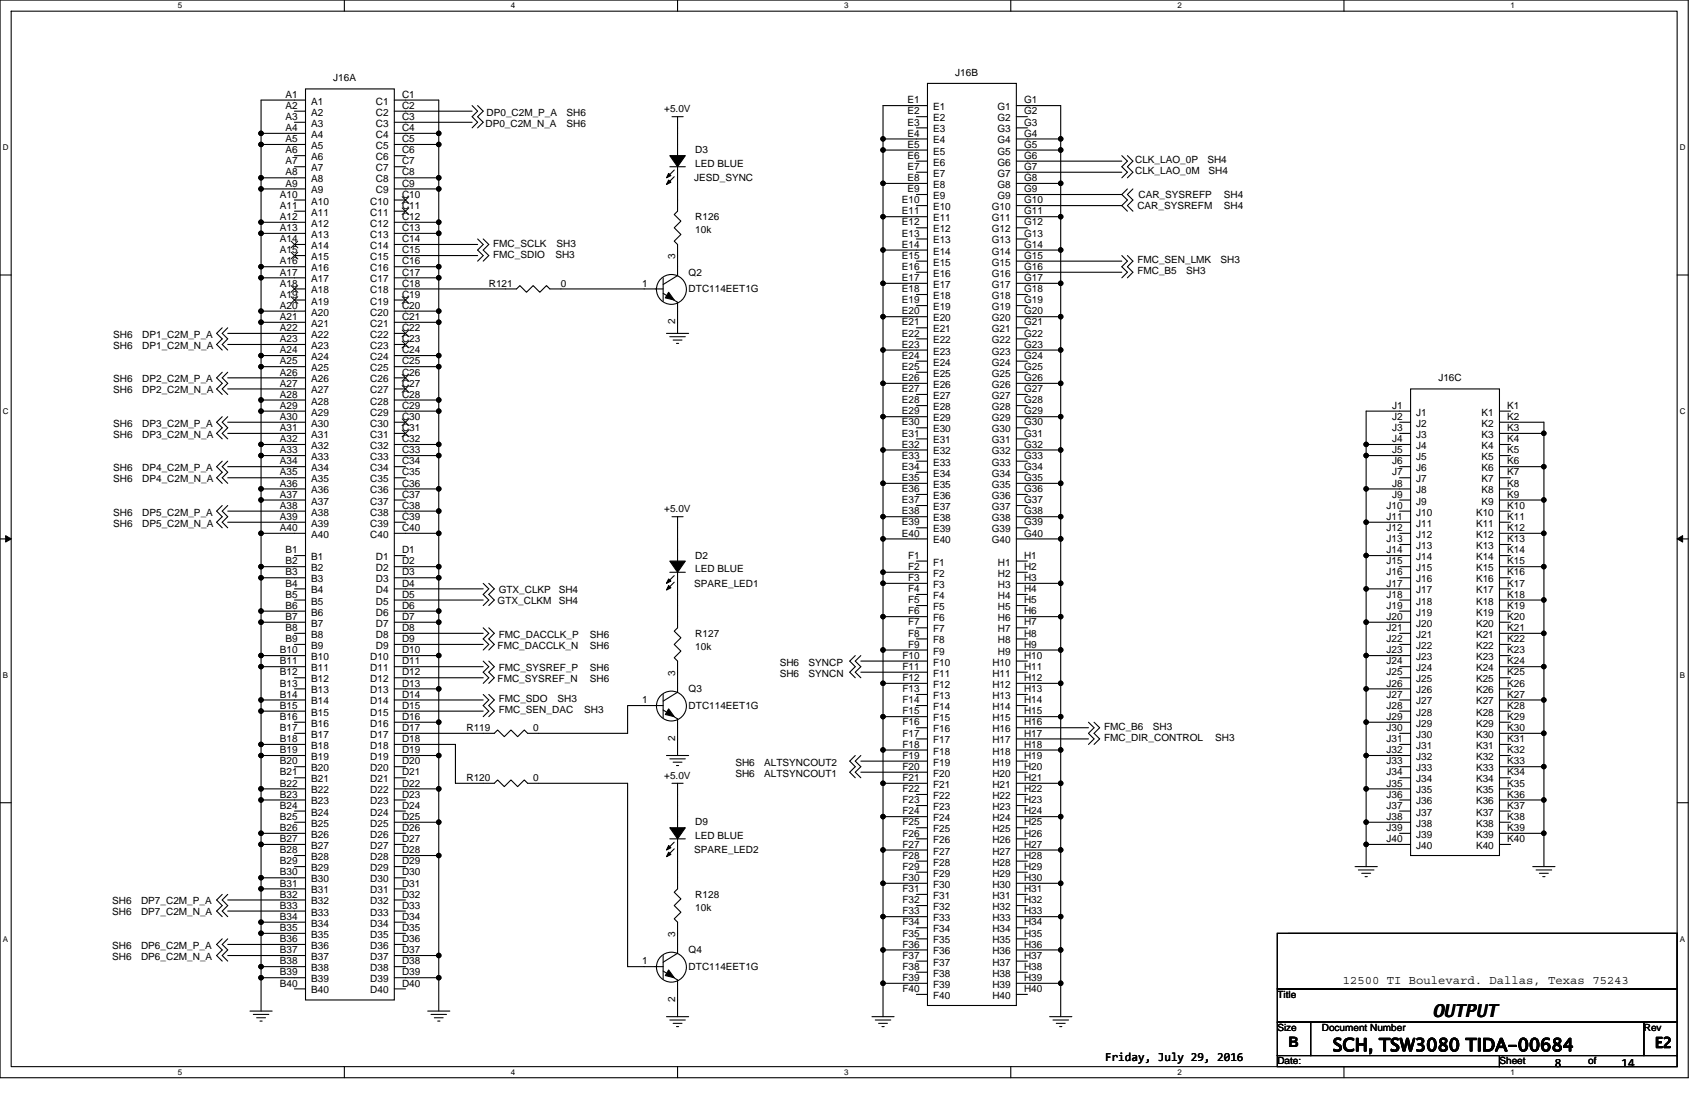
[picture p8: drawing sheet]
<svg xmlns="http://www.w3.org/2000/svg" width="432mm" height="279mm" viewBox="0 0 432 279" stroke-linecap="round" stroke-linejoin="round" font-family="sans-serif">
<defs><g id="words">
<g font-size="4.5">
<text x="363.7" y="258">OUTPUT</text>
<text x="338.3" y="266.7">SCH, TSW3080 TIDA-00684</text>
</g>
<g font-size="3.7">
<text x="327.1" y="265.6">B</text>
<text x="420.1" y="265.9">E2</text>
</g>
<g font-size="3.1">
<text x="340.9" y="249.7">12500 TI Boulevard. Dallas, Texas 75243</text>
<text x="280.5" y="269.3">Friday, July 29, 2016</text>
<text x="394.7" y="270.7">8</text>
<text x="411.6" y="270.7">14</text>
</g>
<g font-size="2.5">
<text x="84.6" y="20.6">J16A</text>
<text x="242.5" y="19.2">J16B</text>
<text x="72.5" y="24.8">A1</text>
<text x="72.5" y="27.6">A2</text>
<text x="79" y="26.5">A1</text>
<text x="79" y="29.4">A2</text>
<text x="95.4" y="26.5">C1</text>
<text x="95.4" y="29.4">C2</text>
<text x="102.1" y="24.8">C1</text>
<text x="102.1" y="27.6">C2</text>
<text x="123.5" y="29.3">DP0_C2M_P_A</text>
<text x="143.8" y="29.3">SH6</text>
<text x="168.6" y="28.5">+5.0V</text>
<text x="230.4" y="26.2">E1</text>
<text x="230.4" y="29">E2</text>
<text x="236.9" y="27.9">E1</text>
<text x="253.2" y="27.9">G1</text>
<text x="260" y="26.2">G1</text>
<text x="260" y="29">G2</text>
<text x="72.5" y="30.4">A3</text>
<text x="72.5" y="33.3">A4</text>
<text x="79" y="32.2">A3</text>
<text x="79" y="35">A4</text>
<text x="95.4" y="32.2">C3</text>
<text x="95.4" y="35">C4</text>
<text x="102.1" y="30.4">C3</text>
<text x="102.1" y="33.3">C4</text>
<text x="123.2" y="32.2">DP0_C2M_N_A</text>
<text x="143.8" y="32.2">SH6</text>
<text x="230.4" y="31.9">E3</text>
<text x="230.4" y="34.7">E4</text>
<text x="236.9" y="30.8">E2</text>
<text x="236.9" y="33.6">E3</text>
<text x="253.2" y="30.8">G2</text>
<text x="253.2" y="33.6">G3</text>
<text x="260" y="31.9">G3</text>
<text x="260" y="34.7">G4</text>
<text x="72.5" y="36.1">A5</text>
<text x="72.5" y="38.9">A6</text>
<text x="72.5" y="41.7">A7</text>
<text x="79" y="37.8">A5</text>
<text x="79" y="40.6">A6</text>
<text x="95.4" y="37.8">C5</text>
<text x="95.4" y="40.6">C6</text>
<text x="102.1" y="36.1">C5</text>
<text x="102.1" y="38.9">C6</text>
<text x="102.1" y="41.7">C7</text>
<text x="176.5" y="38.9">D3</text>
<text x="230.4" y="37.5">E5</text>
<text x="230.4" y="40.3">E6</text>
<text x="236.9" y="36.4">E4</text>
<text x="236.9" y="39.2">E5</text>
<text x="253.2" y="36.4">G4</text>
<text x="253.2" y="39.2">G5</text>
<text x="260" y="37.5">G5</text>
<text x="260" y="40.3">G6</text>
<text x="288.2" y="41.4">CLK_LAO_0P</text>
<text x="306.5" y="41.4">SH4</text>
<text x="72.5" y="44.5">A8</text>
<text x="72.5" y="47.3">A9</text>
<text x="79" y="43.5">A7</text>
<text x="79" y="46.3">A8</text>
<text x="95.4" y="43.5">C7</text>
<text x="95.4" y="46.3">C8</text>
<text x="102.1" y="44.5">C8</text>
<text x="102.1" y="47.3">C9</text>
<text x="176.2" y="46">JESD_SYNC</text>
<text x="176.5" y="42.3">LED BLUE</text>
<text x="230.4" y="43.1">E7</text>
<text x="230.4" y="46">E8</text>
<text x="236.9" y="42">E6</text>
<text x="236.9" y="44.9">E7</text>
<text x="236.9" y="47.7">E8</text>
<text x="253.2" y="42">G6</text>
<text x="253.2" y="44.9">G7</text>
<text x="253.2" y="47.7">G8</text>
<text x="260" y="43.1">G7</text>
<text x="260" y="46">G8</text>
<text x="288.2" y="44.3">CLK_LAO_0M</text>
<text x="306.8" y="44.3">SH4</text>
<text x="71.1" y="50.2">A10</text>
<text x="71.1" y="53">A11</text>
<text x="79" y="49.1">A9</text>
<text x="79" y="51.9">A10</text>
<text x="94" y="51.9">C10</text>
<text x="95.4" y="49.1">C9</text>
<text x="102.1" y="50.2">C10</text>
<text x="102.1" y="53">C11</text>
<text x="228.9" y="51.6">E10</text>
<text x="230.4" y="48.8">E9</text>
<text x="236.9" y="50.5">E9</text>
<text x="236.9" y="53.3">E10</text>
<text x="251.8" y="53.3">G10</text>
<text x="253.2" y="50.5">G9</text>
<text x="260" y="48.8">G9</text>
<text x="260" y="51.6">G10</text>
<text x="288.7" y="53">CAR_SYSREFM</text>
<text x="289" y="50.2">CAR_SYSREFP</text>
<text x="310.7" y="50.2">SH4</text>
<text x="310.7" y="53">SH4</text>
<text x="71.1" y="55.8">A12</text>
<text x="71.1" y="58.6">A13</text>
<text x="79" y="54.7">A11</text>
<text x="79" y="57.6">A12</text>
<text x="94" y="54.7">C11</text>
<text x="94" y="57.6">C12</text>
<text x="102.1" y="55.8">C12</text>
<text x="102.1" y="58.6">C13</text>
<text x="176.5" y="55.8">R126</text>
<text x="176.5" y="59.2">10k</text>
<text x="228.9" y="54.4">E11</text>
<text x="228.9" y="57.2">E12</text>
<text x="236.9" y="56.1">E11</text>
<text x="236.9" y="58.9">E12</text>
<text x="251.8" y="56.1">G11</text>
<text x="251.8" y="58.9">G12</text>
<text x="260" y="54.4">G11</text>
<text x="260" y="57.2">G12</text>
<text x="71.1" y="61.4">A14</text>
<text x="71.1" y="64.3">A15</text>
<text x="79" y="60.4">A13</text>
<text x="79" y="63.2">A14</text>
<text x="79" y="66">A15</text>
<text x="94" y="60.4">C13</text>
<text x="94" y="63.2">C14</text>
<text x="94" y="66">C15</text>
<text x="102.1" y="61.4">C14</text>
<text x="102.1" y="64.3">C15</text>
<text x="125.2" y="62.6">FMC_SCLK</text>
<text x="125.2" y="65.4">FMC_SDIO</text>
<text x="141" y="65.4">SH3</text>
<text x="141.3" y="62.6">SH3</text>
<text x="171.4" y="65.7" transform="rotate(-90 171.4 65.7)">3</text>
<text x="228.9" y="60">E13</text>
<text x="228.9" y="62.9">E14</text>
<text x="228.9" y="65.7">E15</text>
<text x="236.9" y="61.8">E13</text>
<text x="236.9" y="64.6">E14</text>
<text x="251.8" y="61.8">G13</text>
<text x="251.8" y="64.6">G14</text>
<text x="260" y="60">G13</text>
<text x="260" y="62.9">G14</text>
<text x="260" y="65.7">G15</text>
<text x="71.1" y="67.1">A16</text>
<text x="71.1" y="69.9">A17</text>
<text x="79" y="68.8">A16</text>
<text x="79" y="71.6">A17</text>
<text x="94" y="68.8">C16</text>
<text x="94" y="71.6">C17</text>
<text x="102.1" y="67.1">C16</text>
<text x="102.1" y="69.9">C17</text>
<text x="174.8" y="69.9">Q2</text>
<text x="228.9" y="68.5">E16</text>
<text x="228.9" y="71.3">E17</text>
<text x="236.9" y="67.4">E15</text>
<text x="236.9" y="70.2">E16</text>
<text x="251.8" y="67.4">G15</text>
<text x="251.8" y="70.2">G16</text>
<text x="260" y="68.5">G16</text>
<text x="260" y="71.3">G17</text>
<text x="288.7" y="66.8">FMC_SEN_LMK</text>
<text x="288.7" y="69.6">FMC_B5</text>
<text x="301.1" y="69.6">SH3</text>
<text x="309.9" y="66.8">SH3</text>
<text x="71.1" y="72.7">A18</text>
<text x="71.1" y="75.5">A19</text>
<text x="79" y="74.5">A18</text>
<text x="79" y="77.3">A19</text>
<text x="94" y="74.5">C18</text>
<text x="94" y="77.3">C19</text>
<text x="102.1" y="72.7">C18</text>
<text x="102.1" y="75.5">C19</text>
<text x="124.1" y="72.7">R121</text>
<text x="142.4" y="72.7">0</text>
<text x="163" y="72.7">1</text>
<text x="174.8" y="74.1">DTC114EET1G</text>
<text x="228.9" y="74.1">E18</text>
<text x="228.9" y="77">E19</text>
<text x="236.9" y="73">E17</text>
<text x="236.9" y="75.9">E18</text>
<text x="251.8" y="73">G17</text>
<text x="251.8" y="75.9">G18</text>
<text x="260" y="74.1">G18</text>
<text x="260" y="77">G19</text>
<text x="71.1" y="78.4">A20</text>
<text x="71.1" y="81.2">A21</text>
<text x="79" y="80.1">A20</text>
<text x="79" y="82.9">A21</text>
<text x="94" y="80.1">C20</text>
<text x="94" y="82.9">C21</text>
<text x="102.1" y="78.4">C20</text>
<text x="102.1" y="81.2">C21</text>
<text x="171.4" y="82.3" transform="rotate(-90 171.4 82.3)">2</text>
<text x="228.9" y="79.8">E20</text>
<text x="228.9" y="82.6">E21</text>
<text x="236.9" y="78.7">E19</text>
<text x="236.9" y="81.5">E20</text>
<text x="251.8" y="78.7">G19</text>
<text x="251.8" y="81.5">G20</text>
<text x="260" y="79.8">G20</text>
<text x="260" y="82.6">G21</text>
<text x="28.8" y="85.7">SH6</text>
<text x="28.8" y="88.5">SH6</text>
<text x="36.1" y="85.7">DP1_C2M_P_A</text>
<text x="36.1" y="88.5">DP1_C2M_N_A</text>
<text x="71.1" y="84">A22</text>
<text x="71.1" y="86.8">A23</text>
<text x="71.1" y="89.6">A24</text>
<text x="79" y="85.7">A22</text>
<text x="79" y="88.6">A23</text>
<text x="94" y="85.7">C22</text>
<text x="94" y="88.6">C23</text>
<text x="102.1" y="84">C22</text>
<text x="102.1" y="86.8">C23</text>
<text x="102.1" y="89.6">C24</text>
<text x="228.9" y="85.4">E22</text>
<text x="228.9" y="88.2">E23</text>
<text x="236.9" y="84.3">E21</text>
<text x="236.9" y="87.1">E22</text>
<text x="236.9" y="90">E23</text>
<text x="251.8" y="84.3">G21</text>
<text x="251.8" y="87.1">G22</text>
<text x="251.8" y="90">G23</text>
<text x="260" y="85.4">G22</text>
<text x="260" y="88.2">G23</text>
<text x="71.1" y="92.5">A25</text>
<text x="71.1" y="95.3">A26</text>
<text x="79" y="91.4">A24</text>
<text x="79" y="94.2">A25</text>
<text x="94" y="91.4">C24</text>
<text x="94" y="94.2">C25</text>
<text x="102.1" y="92.5">C25</text>
<text x="102.1" y="95.3">C26</text>
<text x="228.9" y="91.1">E24</text>
<text x="228.9" y="93.9">E25</text>
<text x="236.9" y="92.8">E24</text>
<text x="236.9" y="95.6">E25</text>
<text x="251.8" y="92.8">G24</text>
<text x="251.8" y="95.6">G25</text>
<text x="260" y="91.1">G24</text>
<text x="260" y="93.9">G25</text>
<text x="28.8" y="97">SH6</text>
<text x="28.8" y="99.8">SH6</text>
<text x="36.1" y="97">DP2_C2M_P_A</text>
<text x="36.1" y="99.8">DP2_C2M_N_A</text>
<text x="71.1" y="98.1">A27</text>
<text x="71.1" y="100.9">A28</text>
<text x="79" y="97">A26</text>
<text x="79" y="99.8">A27</text>
<text x="94" y="97">C26</text>
<text x="94" y="99.8">C27</text>
<text x="102.1" y="98.1">C27</text>
<text x="102.1" y="100.9">C28</text>
<text x="228.9" y="96.7">E26</text>
<text x="228.9" y="99.5">E27</text>
<text x="236.9" y="98.4">E26</text>
<text x="236.9" y="101.2">E27</text>
<text x="251.8" y="98.4">G26</text>
<text x="251.8" y="101.2">G27</text>
<text x="260" y="96.7">G26</text>
<text x="260" y="99.5">G27</text>
<text x="365.1" y="96.7">J16C</text>
<text x="71.1" y="103.7">A29</text>
<text x="71.1" y="106.6">A30</text>
<text x="79" y="102.7">A28</text>
<text x="79" y="105.5">A29</text>
<text x="94" y="102.7">C28</text>
<text x="94" y="105.5">C29</text>
<text x="102.1" y="103.7">C29</text>
<text x="102.1" y="106.6">C30</text>
<text x="228.9" y="102.3">E28</text>
<text x="228.9" y="105.2">E29</text>
<text x="228.9" y="108">E30</text>
<text x="236.9" y="104.1">E28</text>
<text x="236.9" y="106.9">E29</text>
<text x="251.8" y="104.1">G28</text>
<text x="251.8" y="106.9">G29</text>
<text x="260" y="102.3">G28</text>
<text x="260" y="105.2">G29</text>
<text x="260" y="108">G30</text>
<text x="353.4" y="103.7">J1</text>
<text x="353.4" y="106.6">J2</text>
<text x="359.5" y="105.5">J1</text>
<text x="376.1" y="105.5">K1</text>
<text x="382.6" y="103.7">K1</text>
<text x="382.6" y="106.6">K2</text>
<text x="28.8" y="108.3">SH6</text>
<text x="28.8" y="111.1">SH6</text>
<text x="36.1" y="108.3">DP3_C2M_P_A</text>
<text x="36.1" y="111.1">DP3_C2M_N_A</text>
<text x="71.1" y="109.4">A31</text>
<text x="71.1" y="112.2">A32</text>
<text x="79" y="108.3">A30</text>
<text x="79" y="111.1">A31</text>
<text x="79" y="113.9">A32</text>
<text x="94" y="108.3">C30</text>
<text x="94" y="111.1">C31</text>
<text x="94" y="113.9">C32</text>
<text x="102.1" y="109.4">C31</text>
<text x="102.1" y="112.2">C32</text>
<text x="228.9" y="110.8">E31</text>
<text x="228.9" y="113.6">E32</text>
<text x="236.9" y="109.7">E30</text>
<text x="236.9" y="112.5">E31</text>
<text x="251.8" y="109.7">G30</text>
<text x="251.8" y="112.5">G31</text>
<text x="260" y="110.8">G31</text>
<text x="260" y="113.6">G32</text>
<text x="353.4" y="109.4">J3</text>
<text x="353.4" y="112.2">J4</text>
<text x="359.5" y="108.3">J2</text>
<text x="359.5" y="111.1">J3</text>
<text x="359.5" y="113.9">J4</text>
<text x="376.1" y="108.3">K2</text>
<text x="376.1" y="111.1">K3</text>
<text x="376.1" y="113.9">K4</text>
<text x="382.6" y="109.4">K3</text>
<text x="382.6" y="112.2">K4</text>
<text x="28.8" y="119.5">SH6</text>
<text x="36.1" y="119.5">DP4_C2M_P_A</text>
<text x="71.1" y="115">A33</text>
<text x="71.1" y="117.8">A34</text>
<text x="79" y="116.8">A33</text>
<text x="79" y="119.6">A34</text>
<text x="94" y="116.8">C33</text>
<text x="94" y="119.6">C34</text>
<text x="102.1" y="115">C33</text>
<text x="102.1" y="117.8">C34</text>
<text x="228.9" y="116.4">E33</text>
<text x="228.9" y="119.3">E34</text>
<text x="236.9" y="115.3">E32</text>
<text x="236.9" y="118.2">E33</text>
<text x="251.8" y="115.3">G32</text>
<text x="251.8" y="118.2">G33</text>
<text x="260" y="116.4">G33</text>
<text x="260" y="119.3">G34</text>
<text x="353.4" y="115">J5</text>
<text x="353.4" y="117.8">J6</text>
<text x="359.5" y="116.8">J5</text>
<text x="359.5" y="119.6">J6</text>
<text x="376.1" y="116.8">K5</text>
<text x="376.1" y="119.6">K6</text>
<text x="382.6" y="115">K5</text>
<text x="382.6" y="117.8">K6</text>
<text x="28.8" y="122.4">SH6</text>
<text x="36.1" y="122.4">DP4_C2M_N_A</text>
<text x="71.1" y="120.7">A35</text>
<text x="71.1" y="123.5">A36</text>
<text x="79" y="122.4">A35</text>
<text x="79" y="125.2">A36</text>
<text x="94" y="122.4">C35</text>
<text x="94" y="125.2">C36</text>
<text x="102.1" y="120.7">C35</text>
<text x="102.1" y="123.5">C36</text>
<text x="228.9" y="122.1">E35</text>
<text x="228.9" y="124.9">E36</text>
<text x="236.9" y="121">E34</text>
<text x="236.9" y="123.8">E35</text>
<text x="251.8" y="121">G34</text>
<text x="251.8" y="123.8">G35</text>
<text x="260" y="122.1">G35</text>
<text x="260" y="124.9">G36</text>
<text x="353.4" y="120.7">J7</text>
<text x="353.4" y="123.5">J8</text>
<text x="359.5" y="122.4">J7</text>
<text x="359.5" y="125.2">J8</text>
<text x="376.1" y="122.4">K7</text>
<text x="376.1" y="125.2">K8</text>
<text x="382.6" y="120.7">K7</text>
<text x="382.6" y="123.5">K8</text>
<text x="28.8" y="130.8">SH6</text>
<text x="36.1" y="130.8">DP5_C2M_P_A</text>
<text x="71.1" y="126.3">A37</text>
<text x="71.1" y="129.1">A38</text>
<text x="71.1" y="131.9">A39</text>
<text x="79" y="128">A37</text>
<text x="79" y="130.9">A38</text>
<text x="94" y="128">C37</text>
<text x="94" y="130.9">C38</text>
<text x="102.1" y="126.3">C37</text>
<text x="102.1" y="129.1">C38</text>
<text x="102.1" y="131.9">C39</text>
<text x="168.6" y="130">+5.0V</text>
<text x="228.9" y="127.7">E37</text>
<text x="228.9" y="130.5">E38</text>
<text x="236.9" y="126.6">E36</text>
<text x="236.9" y="129.4">E37</text>
<text x="251.8" y="126.6">G36</text>
<text x="251.8" y="129.4">G37</text>
<text x="260" y="127.7">G37</text>
<text x="260" y="130.5">G38</text>
<text x="352" y="129.1">J10</text>
<text x="352" y="131.9">J11</text>
<text x="353.4" y="126.3">J9</text>
<text x="359.5" y="128">J9</text>
<text x="359.5" y="130.9">J10</text>
<text x="374.7" y="130.9">K10</text>
<text x="376.1" y="128">K9</text>
<text x="382.6" y="129.1">K10</text>
<text x="382.6" y="131.9">K11</text>
<text x="382.6" y="126.3">K9</text>
<text x="28.8" y="133.6">SH6</text>
<text x="36.1" y="133.6">DP5_C2M_N_A</text>
<text x="71.1" y="134.7">A40</text>
<text x="79" y="133.7">A39</text>
<text x="79" y="136.5">A40</text>
<text x="94" y="133.7">C39</text>
<text x="94" y="136.5">C40</text>
<text x="102.1" y="134.7">C40</text>
<text x="228.9" y="133.4">E39</text>
<text x="228.9" y="136.2">E40</text>
<text x="236.9" y="132.3">E38</text>
<text x="236.9" y="135.1">E39</text>
<text x="236.9" y="137.9">E40</text>
<text x="251.8" y="132.3">G38</text>
<text x="251.8" y="135.1">G39</text>
<text x="251.8" y="137.9">G40</text>
<text x="260" y="133.4">G39</text>
<text x="260" y="136.2">G40</text>
<text x="352" y="134.7">J12</text>
<text x="352" y="137.6">J13</text>
<text x="359.5" y="133.7">J11</text>
<text x="359.5" y="136.5">J12</text>
<text x="374.7" y="133.7">K11</text>
<text x="374.7" y="136.5">K12</text>
<text x="382.6" y="134.7">K12</text>
<text x="382.6" y="137.6">K13</text>
<text x="72.5" y="140.4">B1</text>
<text x="72.5" y="143.2">B2</text>
<text x="79" y="142.1">B1</text>
<text x="95.4" y="142.1">D1</text>
<text x="102.1" y="140.4">D1</text>
<text x="102.1" y="143.2">D2</text>
<text x="176.5" y="141.8">D2</text>
<text x="230.5" y="141.8">F1</text>
<text x="236.9" y="143.5">F1</text>
<text x="253.3" y="143.5">H1</text>
<text x="260" y="141.8">H1</text>
<text x="352" y="140.4">J14</text>
<text x="352" y="143.2">J15</text>
<text x="359.5" y="139.3">J13</text>
<text x="359.5" y="142.1">J14</text>
<text x="374.7" y="139.3">K13</text>
<text x="374.7" y="142.1">K14</text>
<text x="382.6" y="140.4">K14</text>
<text x="382.6" y="143.2">K15</text>
<text x="72.5" y="146">B3</text>
<text x="72.5" y="148.8">B4</text>
<text x="79" y="144.9">B2</text>
<text x="79" y="147.8">B3</text>
<text x="95.4" y="144.9">D2</text>
<text x="95.4" y="147.8">D3</text>
<text x="102.1" y="146">D3</text>
<text x="102.1" y="148.8">D4</text>
<text x="176.2" y="148.9">SPARE_LED1</text>
<text x="176.5" y="145.2">LED BLUE</text>
<text x="230.5" y="144.6">F2</text>
<text x="230.5" y="147.4">F3</text>
<text x="236.9" y="146.4">F2</text>
<text x="236.9" y="149.2">F3</text>
<text x="253.3" y="146.4">H2</text>
<text x="253.3" y="149.2">H3</text>
<text x="260" y="144.6">H2</text>
<text x="260" y="147.4">H3</text>
<text x="352" y="146">J16</text>
<text x="352" y="148.8">J17</text>
<text x="359.5" y="144.9">J15</text>
<text x="359.5" y="147.8">J16</text>
<text x="374.7" y="144.9">K15</text>
<text x="374.7" y="147.8">K16</text>
<text x="382.6" y="146">K16</text>
<text x="382.6" y="148.8">K17</text>
<text x="72.5" y="151.7">B5</text>
<text x="72.5" y="154.5">B6</text>
<text x="79" y="150.6">B4</text>
<text x="79" y="153.4">B5</text>
<text x="95.4" y="150.6">D4</text>
<text x="95.4" y="153.4">D5</text>
<text x="102.1" y="151.7">D5</text>
<text x="102.1" y="154.5">D6</text>
<text x="126.3" y="153.4">GTX_CLKM</text>
<text x="126.6" y="150.6">GTX_CLKP</text>
<text x="141.8" y="153.4">SH4</text>
<text x="141.8" y="150.6">SH4</text>
<text x="230.5" y="150.3">F4</text>
<text x="230.5" y="153.1">F5</text>
<text x="230.5" y="155.9">F6</text>
<text x="236.9" y="152">F4</text>
<text x="236.9" y="154.8">F5</text>
<text x="253.3" y="152">H4</text>
<text x="253.3" y="154.8">H5</text>
<text x="260" y="150.3">H4</text>
<text x="260" y="153.1">H5</text>
<text x="260" y="155.9">H6</text>
<text x="352" y="151.7">J18</text>
<text x="352" y="154.5">J19</text>
<text x="359.5" y="150.6">J17</text>
<text x="359.5" y="153.4">J18</text>
<text x="374.7" y="150.6">K17</text>
<text x="374.7" y="153.4">K18</text>
<text x="382.6" y="151.7">K18</text>
<text x="382.6" y="154.5">K19</text>
<text x="72.5" y="157.3">B7</text>
<text x="72.5" y="160.1">B8</text>
<text x="79" y="156.2">B6</text>
<text x="79" y="159">B7</text>
<text x="79" y="161.9">B8</text>
<text x="95.4" y="156.2">D6</text>
<text x="95.4" y="159">D7</text>
<text x="95.4" y="161.9">D8</text>
<text x="102.1" y="157.3">D7</text>
<text x="102.1" y="160.1">D8</text>
<text x="126.6" y="161.8">FMC_DACCLK_P</text>
<text x="149.7" y="161.8">SH6</text>
<text x="176.5" y="161.6">R127</text>
<text x="230.5" y="158.7">F7</text>
<text x="230.5" y="161.5">F8</text>
<text x="236.9" y="157.6">F6</text>
<text x="236.9" y="160.5">F7</text>
<text x="253.3" y="157.6">H6</text>
<text x="253.3" y="160.5">H7</text>
<text x="260" y="158.7">H7</text>
<text x="260" y="161.5">H8</text>
<text x="352" y="157.3">J20</text>
<text x="352" y="160.1">J21</text>
<text x="359.5" y="156.2">J19</text>
<text x="359.5" y="159">J20</text>
<text x="359.5" y="161.9">J21</text>
<text x="374.7" y="156.2">K19</text>
<text x="374.7" y="159">K20</text>
<text x="374.7" y="161.9">K21</text>
<text x="382.6" y="157.3">K20</text>
<text x="382.6" y="160.1">K21</text>
<text x="71.1" y="165.8">B10</text>
<text x="72.5" y="162.9">B9</text>
<text x="79" y="164.7">B9</text>
<text x="79" y="167.5">B10</text>
<text x="94" y="167.5">D10</text>
<text x="95.4" y="164.7">D9</text>
<text x="102.1" y="165.8">D10</text>
<text x="102.1" y="162.9">D9</text>
<text x="126.3" y="164.7">FMC_DACCLK_N</text>
<text x="149.7" y="164.7">SH6</text>
<text x="176.5" y="164.9">10k</text>
<text x="229.1" y="167.2">F10</text>
<text x="230.5" y="164.4">F9</text>
<text x="236.9" y="163.3">F8</text>
<text x="236.9" y="166.1">F9</text>
<text x="253.3" y="163.3">H8</text>
<text x="253.3" y="166.1">H9</text>
<text x="260" y="167.2">H10</text>
<text x="260" y="164.4">H9</text>
<text x="352" y="162.9">J22</text>
<text x="352" y="165.8">J23</text>
<text x="359.5" y="164.7">J22</text>
<text x="359.5" y="167.5">J23</text>
<text x="374.7" y="164.7">K22</text>
<text x="374.7" y="167.5">K23</text>
<text x="382.6" y="162.9">K22</text>
<text x="382.6" y="165.8">K23</text>
<text x="71.1" y="168.6">B11</text>
<text x="71.1" y="171.4">B12</text>
<text x="79" y="170.3">B11</text>
<text x="79" y="173.1">B12</text>
<text x="94" y="170.3">D11</text>
<text x="94" y="173.1">D12</text>
<text x="102.1" y="168.6">D11</text>
<text x="102.1" y="171.4">D12</text>
<text x="126.3" y="173.1">FMC_SYSREF_N</text>
<text x="126.6" y="170.3">FMC_SYSREF_P</text>
<text x="149.7" y="173.1">SH6</text>
<text x="149.7" y="170.3">SH6</text>
<text x="171.4" y="171.4" transform="rotate(-90 171.4 171.4)">3</text>
<text x="197.9" y="168.9">SH6</text>
<text x="197.9" y="171.7">SH6</text>
<text x="205.3" y="168.9">SYNCP</text>
<text x="205.3" y="171.7">SYNCN</text>
<text x="229.1" y="170">F11</text>
<text x="229.1" y="172.8">F12</text>
<text x="236.9" y="168.9">F10</text>
<text x="236.9" y="171.7">F11</text>
<text x="251.9" y="168.9">H10</text>
<text x="251.9" y="171.7">H11</text>
<text x="260" y="170">H11</text>
<text x="260" y="172.8">H12</text>
<text x="352" y="168.6">J24</text>
<text x="352" y="171.4">J25</text>
<text x="359.5" y="170.3">J24</text>
<text x="359.5" y="173.1">J25</text>
<text x="374.7" y="170.3">K24</text>
<text x="374.7" y="173.1">K25</text>
<text x="382.6" y="168.6">K24</text>
<text x="382.6" y="171.4">K25</text>
<text x="71.1" y="174.2">B13</text>
<text x="71.1" y="177">B14</text>
<text x="71.1" y="179.9">B15</text>
<text x="79" y="176">B13</text>
<text x="79" y="178.8">B14</text>
<text x="94" y="176">D13</text>
<text x="94" y="178.8">D14</text>
<text x="102.1" y="174.2">D13</text>
<text x="102.1" y="177">D14</text>
<text x="102.1" y="179.9">D15</text>
<text x="126.6" y="178.2">FMC_SDO</text>
<text x="141.5" y="178.2">SH3</text>
<text x="163" y="178.5">1</text>
<text x="174.8" y="175.7">Q3</text>
<text x="174.8" y="179.9">DTC114EET1G</text>
<text x="229.1" y="175.6">F13</text>
<text x="229.1" y="178.5">F14</text>
<text x="236.9" y="174.6">F12</text>
<text x="236.9" y="177.4">F13</text>
<text x="251.9" y="174.6">H12</text>
<text x="251.9" y="177.4">H13</text>
<text x="260" y="175.6">H13</text>
<text x="260" y="178.5">H14</text>
<text x="352" y="174.2">J26</text>
<text x="352" y="177">J27</text>
<text x="352" y="179.9">J28</text>
<text x="359.5" y="176">J26</text>
<text x="359.5" y="178.8">J27</text>
<text x="374.7" y="176">K26</text>
<text x="374.7" y="178.8">K27</text>
<text x="382.6" y="174.2">K26</text>
<text x="382.6" y="177">K27</text>
<text x="382.6" y="179.9">K28</text>
<text x="71.1" y="182.7">B16</text>
<text x="71.1" y="185.5">B17</text>
<text x="79" y="181.6">B15</text>
<text x="79" y="184.4">B16</text>
<text x="94" y="181.6">D15</text>
<text x="94" y="184.4">D16</text>
<text x="102.1" y="182.7">D16</text>
<text x="102.1" y="185.5">D17</text>
<text x="118.4" y="185.5">R119</text>
<text x="126.6" y="181">FMC_SEN_DAC</text>
<text x="135.3" y="185.5">0</text>
<text x="148.3" y="181">SH3</text>
<text x="229.1" y="181.3">F15</text>
<text x="229.1" y="184.1">F16</text>
<text x="236.9" y="180.2">F14</text>
<text x="236.9" y="183">F15</text>
<text x="236.9" y="185.8">F16</text>
<text x="251.9" y="180.2">H14</text>
<text x="251.9" y="183">H15</text>
<text x="251.9" y="185.8">H16</text>
<text x="260" y="181.3">H15</text>
<text x="260" y="184.1">H16</text>
<text x="280.3" y="185.2">FMC_B6</text>
<text x="292.7" y="185.2">SH3</text>
<text x="352" y="182.7">J29</text>
<text x="352" y="185.5">J30</text>
<text x="359.5" y="181.6">J28</text>
<text x="359.5" y="184.4">J29</text>
<text x="374.7" y="181.6">K28</text>
<text x="374.7" y="184.4">K29</text>
<text x="382.6" y="182.7">K29</text>
<text x="382.6" y="185.5">K30</text>
<text x="71.1" y="188.3">B18</text>
<text x="71.1" y="191.1">B19</text>
<text x="79" y="187.2">B17</text>
<text x="79" y="190.1">B18</text>
<text x="94" y="187.2">D17</text>
<text x="94" y="190.1">D18</text>
<text x="102.1" y="188.3">D18</text>
<text x="102.1" y="191.1">D19</text>
<text x="171.4" y="188.1" transform="rotate(-90 171.4 188.1)">2</text>
<text x="229.1" y="186.9">F17</text>
<text x="229.1" y="189.7">F18</text>
<text x="236.9" y="188.7">F17</text>
<text x="236.9" y="191.5">F18</text>
<text x="251.9" y="188.7">H17</text>
<text x="251.9" y="191.5">H18</text>
<text x="260" y="186.9">H17</text>
<text x="260" y="189.7">H18</text>
<text x="280.3" y="188.1">FMC_DIR_CONTROL</text>
<text x="308.5" y="188.1">SH3</text>
<text x="352" y="188.3">J31</text>
<text x="352" y="191.1">J32</text>
<text x="359.5" y="187.2">J30</text>
<text x="359.5" y="190.1">J31</text>
<text x="374.7" y="187.2">K30</text>
<text x="374.7" y="190.1">K31</text>
<text x="382.6" y="188.3">K31</text>
<text x="382.6" y="191.1">K32</text>
<text x="71.1" y="194">B20</text>
<text x="71.1" y="196.8">B21</text>
<text x="79" y="192.9">B19</text>
<text x="79" y="195.7">B20</text>
<text x="94" y="192.9">D19</text>
<text x="94" y="195.7">D20</text>
<text x="102.1" y="194">D20</text>
<text x="102.1" y="196.8">D21</text>
<text x="168.6" y="197.7">+5.0V</text>
<text x="186.7" y="194.3">SH6</text>
<text x="186.7" y="197.1">SH6</text>
<text x="194" y="194.3">ALTSYNCOUT2</text>
<text x="194" y="197.1">ALTSYNCOUT1</text>
<text x="229.1" y="192.6">F19</text>
<text x="229.1" y="195.4">F20</text>
<text x="236.9" y="194.3">F19</text>
<text x="236.9" y="197.1">F20</text>
<text x="251.9" y="194.3">H19</text>
<text x="251.9" y="197.1">H20</text>
<text x="260" y="192.6">H19</text>
<text x="260" y="195.4">H20</text>
<text x="352" y="194">J33</text>
<text x="352" y="196.8">J34</text>
<text x="359.5" y="192.9">J32</text>
<text x="359.5" y="195.7">J33</text>
<text x="374.7" y="192.9">K32</text>
<text x="374.7" y="195.7">K33</text>
<text x="382.6" y="194">K33</text>
<text x="382.6" y="196.8">K34</text>
<text x="71.1" y="199.6">B22</text>
<text x="71.1" y="202.4">B23</text>
<text x="79" y="198.5">B21</text>
<text x="79" y="201.3">B22</text>
<text x="94" y="198.5">D21</text>
<text x="94" y="201.3">D22</text>
<text x="102.1" y="199.6">D22</text>
<text x="102.1" y="202.4">D23</text>
<text x="118.4" y="198.2">R120</text>
<text x="135.3" y="198.2">0</text>
<text x="229.1" y="198.2">F21</text>
<text x="229.1" y="201">F22</text>
<text x="229.1" y="203.8">F23</text>
<text x="236.9" y="199.9">F21</text>
<text x="236.9" y="202.8">F22</text>
<text x="251.9" y="199.9">H21</text>
<text x="251.9" y="202.8">H22</text>
<text x="260" y="198.2">H21</text>
<text x="260" y="201">H22</text>
<text x="260" y="203.8">H23</text>
<text x="352" y="199.6">J35</text>
<text x="352" y="202.4">J36</text>
<text x="359.5" y="198.5">J34</text>
<text x="359.5" y="201.3">J35</text>
<text x="374.7" y="198.5">K34</text>
<text x="374.7" y="201.3">K35</text>
<text x="382.6" y="199.6">K35</text>
<text x="382.6" y="202.4">K36</text>
<text x="71.1" y="205.2">B24</text>
<text x="71.1" y="208.1">B25</text>
<text x="79" y="204.2">B23</text>
<text x="79" y="207">B24</text>
<text x="79" y="209.8">B25</text>
<text x="94" y="204.2">D23</text>
<text x="94" y="207">D24</text>
<text x="94" y="209.8">D25</text>
<text x="102.1" y="205.2">D24</text>
<text x="102.1" y="208.1">D25</text>
<text x="176.5" y="209.5">D9</text>
<text x="229.1" y="206.7">F24</text>
<text x="229.1" y="209.5">F25</text>
<text x="236.9" y="205.6">F23</text>
<text x="236.9" y="208.4">F24</text>
<text x="251.9" y="205.6">H23</text>
<text x="251.9" y="208.4">H24</text>
<text x="260" y="206.7">H24</text>
<text x="260" y="209.5">H25</text>
<text x="352" y="205.2">J37</text>
<text x="352" y="208.1">J38</text>
<text x="359.5" y="204.2">J36</text>
<text x="359.5" y="207">J37</text>
<text x="359.5" y="209.8">J38</text>
<text x="374.7" y="204.2">K36</text>
<text x="374.7" y="207">K37</text>
<text x="374.7" y="209.8">K38</text>
<text x="382.6" y="205.2">K37</text>
<text x="382.6" y="208.1">K38</text>
<text x="71.1" y="210.9">B26</text>
<text x="71.1" y="213.7">B27</text>
<text x="79" y="212.6">B26</text>
<text x="79" y="215.4">B27</text>
<text x="94" y="212.6">D26</text>
<text x="94" y="215.4">D27</text>
<text x="102.1" y="210.9">D26</text>
<text x="102.1" y="213.7">D27</text>
<text x="176.5" y="212.9">LED BLUE</text>
<text x="229.1" y="212.3">F26</text>
<text x="229.1" y="215.1">F27</text>
<text x="236.9" y="211.2">F25</text>
<text x="236.9" y="214">F26</text>
<text x="251.9" y="211.2">H25</text>
<text x="251.9" y="214">H26</text>
<text x="260" y="212.3">H26</text>
<text x="260" y="215.1">H27</text>
<text x="352" y="210.9">J39</text>
<text x="352" y="213.7">J40</text>
<text x="359.5" y="212.6">J39</text>
<text x="359.5" y="215.4">J40</text>
<text x="374.7" y="212.6">K39</text>
<text x="374.7" y="215.4">K40</text>
<text x="382.6" y="210.9">K39</text>
<text x="382.6" y="213.7">K40</text>
<text x="71.1" y="216.5">B28</text>
<text x="71.1" y="219.3">B29</text>
<text x="79" y="218.2">B28</text>
<text x="79" y="221.1">B29</text>
<text x="94" y="218.2">D28</text>
<text x="94" y="221.1">D29</text>
<text x="102.1" y="216.5">D28</text>
<text x="102.1" y="219.3">D29</text>
<text x="176.2" y="216.5">SPARE_LED2</text>
<text x="229.1" y="217.9">F28</text>
<text x="229.1" y="220.7">F29</text>
<text x="236.9" y="216.9">F27</text>
<text x="236.9" y="219.7">F28</text>
<text x="251.9" y="216.9">H27</text>
<text x="251.9" y="219.7">H28</text>
<text x="260" y="217.9">H28</text>
<text x="260" y="220.7">H29</text>
<text x="71.1" y="222.2">B30</text>
<text x="71.1" y="225">B31</text>
<text x="71.1" y="227.8">B32</text>
<text x="79" y="223.9">B30</text>
<text x="79" y="226.7">B31</text>
<text x="94" y="223.9">D30</text>
<text x="94" y="226.7">D31</text>
<text x="102.1" y="222.2">D30</text>
<text x="102.1" y="225">D31</text>
<text x="102.1" y="227.8">D32</text>
<text x="176.5" y="227.8">R128</text>
<text x="229.1" y="223.6">F30</text>
<text x="229.1" y="226.4">F31</text>
<text x="236.9" y="222.5">F29</text>
<text x="236.9" y="225.3">F30</text>
<text x="251.9" y="222.5">H29</text>
<text x="251.9" y="225.3">H30</text>
<text x="260" y="223.6">H30</text>
<text x="260" y="226.4">H31</text>
<text x="28.5" y="229.5">SH6</text>
<text x="28.5" y="232.3">SH6</text>
<text x="35.8" y="229.5">DP7_C2M_P_A</text>
<text x="35.8" y="232.3">DP7_C2M_N_A</text>
<text x="71.1" y="230.6">B33</text>
<text x="71.1" y="233.4">B34</text>
<text x="79" y="229.5">B32</text>
<text x="79" y="232.3">B33</text>
<text x="94" y="229.5">D32</text>
<text x="94" y="232.3">D33</text>
<text x="102.1" y="230.6">D33</text>
<text x="102.1" y="233.4">D34</text>
<text x="176.5" y="231.2">10k</text>
<text x="229.1" y="229.2">F32</text>
<text x="229.1" y="232">F33</text>
<text x="236.9" y="228.1">F31</text>
<text x="236.9" y="230.9">F32</text>
<text x="236.9" y="233.8">F33</text>
<text x="251.9" y="228.1">H31</text>
<text x="251.9" y="230.9">H32</text>
<text x="251.9" y="233.8">H33</text>
<text x="260" y="229.2">H32</text>
<text x="260" y="232">H33</text>
<text x="71.1" y="236.3">B35</text>
<text x="71.1" y="239.1">B36</text>
<text x="79" y="235.2">B34</text>
<text x="79" y="238">B35</text>
<text x="94" y="235.2">D34</text>
<text x="94" y="238">D35</text>
<text x="102.1" y="236.3">D35</text>
<text x="102.1" y="239.1">D36</text>
<text x="171.4" y="237.7" transform="rotate(-90 171.4 237.7)">3</text>
<text x="229.1" y="234.8">F34</text>
<text x="229.1" y="237.7">F35</text>
<text x="236.9" y="236.6">F34</text>
<text x="236.9" y="239.4">F35</text>
<text x="251.9" y="236.6">H34</text>
<text x="251.9" y="239.4">H35</text>
<text x="260" y="234.8">H34</text>
<text x="260" y="237.7">H35</text>
<text x="28.5" y="240.8">SH6</text>
<text x="28.5" y="243.6">SH6</text>
<text x="35.8" y="240.8">DP6_C2M_P_A</text>
<text x="35.8" y="243.6">DP6_C2M_N_A</text>
<text x="71.1" y="241.9">B37</text>
<text x="71.1" y="244.7">B38</text>
<text x="79" y="240.8">B36</text>
<text x="79" y="243.6">B37</text>
<text x="94" y="240.8">D36</text>
<text x="94" y="243.6">D37</text>
<text x="102.1" y="241.9">D37</text>
<text x="102.1" y="244.7">D38</text>
<text x="163" y="244.7">1</text>
<text x="174.8" y="241.9">Q4</text>
<text x="229.1" y="240.5">F36</text>
<text x="229.1" y="243.3">F37</text>
<text x="236.9" y="242.2">F36</text>
<text x="236.9" y="245">F37</text>
<text x="251.9" y="242.2">H36</text>
<text x="251.9" y="245">H37</text>
<text x="260" y="240.5">H36</text>
<text x="260" y="243.3">H37</text>
<text x="71.1" y="247.5">B39</text>
<text x="71.1" y="250.4">B40</text>
<text x="79" y="246.4">B38</text>
<text x="79" y="249.3">B39</text>
<text x="94" y="246.4">D38</text>
<text x="94" y="249.3">D39</text>
<text x="102.1" y="247.5">D39</text>
<text x="102.1" y="250.4">D40</text>
<text x="174.8" y="246.1">DTC114EET1G</text>
<text x="229.1" y="246.1">F38</text>
<text x="229.1" y="248.9">F39</text>
<text x="229.1" y="251.8">F40</text>
<text x="236.9" y="247.9">F38</text>
<text x="236.9" y="250.7">F39</text>
<text x="251.9" y="247.9">H38</text>
<text x="251.9" y="250.7">H39</text>
<text x="260" y="246.1">H38</text>
<text x="260" y="248.9">H39</text>
<text x="260" y="251.8">H40</text>
<text x="79" y="252.1">B40</text>
<text x="94" y="252.1">D40</text>
<text x="171.4" y="254.3" transform="rotate(-90 171.4 254.3)">2</text>
<text x="236.9" y="253.5">F40</text>
<text x="251.9" y="253.5">H40</text>
<text x="324.3" y="253.2">Title</text>
<text x="324.3" y="261.6">Size</text>
<text x="335.5" y="261.6">Document Number</text>
<text x="417.3" y="261.6">Rev</text>
<text x="324.3" y="270.1">Date:</text>
<text x="380.6" y="270.1">Sheet</text>
<text x="403.2" y="270.1">of</text>
</g>
<g font-size="2">
<text x="45.1" y="2.1">5</text>
<text x="129.7" y="2.1">4</text>
<text x="214.3" y="2.1">3</text>
<text x="298.9" y="2.1">2</text>
<text x="383.5" y="2.1">1</text>
<text x=".7" y="38.1">D</text>
<text x="426.5" y="38.1">D</text>
<text x=".7" y="105.1">C</text>
<text x="426.5" y="105.1">C</text>
<text x=".7" y="172">B</text>
<text x="426.5" y="172">B</text>
<text x=".7" y="239">A</text>
<text x="426.5" y="239">A</text>
<text x="45.1" y="272.8">5</text>
<text x="129.7" y="272.8">4</text>
<text x="214.3" y="272.8">3</text>
<text x="298.9" y="272.8">2</text>
<text x="383.5" y="272.8">1</text>
</g>
</g></defs>
<path d="M0 0h428.6v273.5h-428.6zM2.8 2.8h422.9v267.9h-422.9z" fill="none" stroke="#000" stroke-width=".28"/>
<g fill="#fff">
<path d="M45.1 .3h1.1v2.3h-1.1z"/>
<path d="M45.1 271h1.1v2.2h-1.1z"/>
</g>
<path d="M87.4 0v2.8M87.4 270.7v2.8" fill="none" stroke="#000" stroke-width=".28"/>
<g fill="#fff">
<path d="M129.7 .3h1.1v2.3h-1.1z"/>
<path d="M129.7 271h1.1v2.2h-1.1z"/>
</g>
<path d="M172 0v2.8M172 270.7v2.8" fill="none" stroke="#000" stroke-width=".28"/>
<g fill="#fff">
<path d="M214.3 .3h1.1v2.3h-1.1z"/>
<path d="M214.3 271h1.1v2.2h-1.1z"/>
</g>
<path d="M256.6 0v2.8M256.6 270.7v2.8" fill="none" stroke="#000" stroke-width=".28"/>
<g fill="#fff">
<path d="M298.9 .3h1.1v2.3h-1.1z"/>
<path d="M298.9 271h1.1v2.2h-1.1z"/>
</g>
<path d="M341.2 0v2.8M341.2 270.7v2.8" fill="none" stroke="#000" stroke-width=".28"/>
<g fill="#fff">
<path d="M383.5 .3h1.1v2.3h-1.1z"/>
<path d="M383.5 271h1.1v2.2h-1.1z"/>
<path d="M.7 36.3h1.5v2.3h-1.5z"/>
<path d="M426.5 36.3h1.4v2.3h-1.4z"/>
<path d="M.7 103.3h1.5v2.2h-1.5z"/>
<path d="M426.5 103.3h1.4v2.2h-1.4z"/>
</g>
<path d="M0 69.8h2.8M425.7 69.8h2.9" fill="none" stroke="#000" stroke-width=".28"/>
<g fill="#fff">
<path d="M.7 170.2h1.4v2.3h-1.4z"/>
<path d="M426.5 170.2h1.3v2.3h-1.3z"/>
</g>
<path d="M0 136.8h2.8M425.7 136.8h2.9" fill="none" stroke="#000" stroke-width=".28"/>
<path d="M1.4 135.9l1.4 .9-1.4 .8zM425.7 136.8l1.4-.9v1.7z" fill="#000" stroke="#000" stroke-width=".25"/>
<g fill="#fff">
<path d="M.7 237.2h1.4v2.2h-1.4z"/>
<path d="M426.4 237.2h1.4v2.2h-1.4z"/>
</g>
<g fill="none" stroke="#000" stroke-width=".28">
<path d="M66.3 33.8h11.3M66.3 33.8v2.9M66.3 36.7h11.3M66.3 36.7v8.4M74.7 28.2h2.9M74.7 31h2.9M74.7 39.5h2.9M77.6 22.6h22.5v231.2h-22.5zM77.6 25.4h-11.3v8.4M100.1 25.4h11.3v8.4M100.1 36.7h11.3M100.1 28.2h19.7"/>
<path d="M100.1 31h19.7M100.1 39.5h2.8M111.4 33.8h-11.3M111.4 33.8v2.9M111.4 36.7v8.4M119.8 26.8l1.4 1.4-1.4 1.4 1.4 1.4-1.4 1.4M121.2 26.8l1.5 1.4-1.5 1.4 1.5 1.4-1.5 1.4M170.6 29.6h2.8M172 29.6v9.9M224.2 35.3v2.8h11.2M224.2 38.1v8.4h11.2M232.6 29.6h2.8"/>
<path d="M232.6 32.4h2.8M235.4 21.2h22.6v234h-22.6zM235.4 26.8h-11.2v8.5h11.2M258 26.8h11.3v8.5M258 35.3h11.3M258 38.1h11.3M258 29.6h2.8M258 32.4h2.8M269.3 35.3v2.8M269.3 38.1v8.4M284.8 39.5l1.4 1.4-1.4 1.4 1.4 1.4-1.4 1.4M286.2 39.5l1.4 1.4-1.4 1.4 1.4 1.4-1.4 1.4"/>
<path d="M66.3 47.9v8.5M66.3 45.1h11.3M66.3 45.1v2.8M66.3 59.2h11.3M66.3 59.2v8.5M66.3 56.4v2.8M74.7 42.3h2.9M74.7 50.8h2.9M74.7 53.6h2.9M77.6 56.4h-11.3M77.6 47.9h-11.3M100.1 45.1h11.3"/>
<path d="M100.1 47.9h11.3M100.1 56.4h11.3M100.1 59.2h11.3M100.1 42.3h2.8M100.1 50.8h2.8M100.1 53.6h2.8M111.4 45.1v2.8M111.4 47.9v8.5M111.4 56.4v2.8M111.4 59.2v8.5M170 42.3h4M171.2 43.2l-1.7 1.7"/>
<path d="M171.2 44.9l-1.7 1.6M172 42.3v11.3l-.8 .8 1.6 1.7-1.6 1.7 1.6 1.7-1.6 1.7 .8 .8v7.9l-3.7 2.3M224.2 46.5v8.5h11.2M224.2 55v8.5h11.2M232.6 40.9h2.8M232.6 43.7h2.8M232.6 49.4h2.8M232.6 52.2h2.8M232.6 57.8h2.8M258 52.2h26.8M258 49.4h26.8M258 40.9h26.8"/>
<path d="M258 43.7h26.8M258 46.5h11.3M258 55h11.3M258 57.8h2.8M269.3 46.5v8.5M269.3 55v8.5M284.8 49.4l1.4 1.4-1.4 1.4M284.8 52.2l1.4 1.4M286.2 47.9l-1.4 1.5M287.6 47.9l-1.4 1.5 1.4 1.4-1.4 1.4 1.4 1.4M66.3 79v2.8M66.3 70.5v8.5"/>
<path d="M66.3 67.7h11.3M66.3 67.7v2.8M74.7 62h2.9M74.7 64.9h2.9M74.7 73.3h2.9M74.7 76.1h2.9M77.6 79h-11.3M77.6 70.5h-11.3M100.1 67.7h11.3M100.1 70.5h11.3M100.1 79h11.3M100.1 62h21.1"/>
<path d="M100.1 64.9h21.1M100.1 76.1h2.8M111.4 67.7v2.8M111.4 70.5v8.5M111.4 79v2.8M121.2 60.6l1.5 1.4-1.5 1.5 1.5 1.4-1.5 1.4M122.7 60.6l1.4 1.4-1.4 1.5 1.4 1.4-1.4 1.4M168.3 73.3h-28.7l-.9-.8-1.7 1.7-1.7-1.7-1.7 1.7-1.6-1.7-.9 .8h-31M168.3 74.4l3.7 2.3v7.9M168.3 70.5v5.9M224.2 63.5v8.4h11.2M224.2 71.9v8.5h11.2"/>
<path d="M232.6 60.6h2.8M232.6 66.3h2.8M232.6 69.1h2.8M232.6 74.7h2.8M232.6 77.6h2.8M258 63.5h11.3M258 71.9h11.3M258 66.3h26.8M258 69.1h26.8M258 60.6h2.8M258 74.7h2.8M258 77.6h2.8"/>
<path d="M269.3 63.5v8.4M269.3 71.9v8.5M284.8 64.9l1.4 1.4-1.4 1.4 1.4 1.4-1.4 1.4M286.2 64.9l1.4 1.4-1.4 1.4 1.4 1.4-1.4 1.4M56.4 83.2l-1.4 1.4 1.4 1.4-1.4 1.4 1.4 1.4M56.4 94.5l-1.4 1.4 1.4 1.4-1.4 1.4 1.4 1.4M57.8 84.6h19.8M57.8 87.4h19.8M57.8 95.9h19.8M57.8 98.7h19.8M57.8 83.2l-1.4 1.4 1.4 1.4-1.4 1.4 1.4 1.4M57.8 94.5l-1.4 1.4 1.4 1.4-1.4 1.4 1.4 1.4"/>
<path d="M66.3 93h11.3M66.3 93v8.5M66.3 90.2h11.3M66.3 90.2v2.8M66.3 81.8v8.4M77.6 81.8h-11.3M100.1 81.8h11.3M100.1 90.2h11.3M100.1 93h11.3M100.1 84.6h2.8M100.1 87.4h2.8M100.1 95.9h2.8"/>
<path d="M100.1 98.7h2.8M111.4 81.8v8.4M111.4 90.2v2.8M111.4 93v8.5M169.2 84.6h5.6M170 85.4h4M170.9 86.3h2.2M171.7 87.1h.6M224.2 80.4v8.4h11.2M224.2 88.8v8.5h11.2M224.2 97.3v8.4h11.2M232.6 83.2h2.8"/>
<path d="M232.6 86h2.8M232.6 91.7h2.8M232.6 94.5h2.8M258 80.4h11.3M258 88.8h11.3M258 97.3h11.3M258 83.2h2.8M258 86h2.8M258 91.7h2.8M258 94.5h2.8M269.3 88.8v8.5M269.3 80.4v8.4"/>
<path d="M269.3 97.3v8.4M358.1 98.7h22.5v118.4h-22.5zM56.4 105.7l-1.4 1.4 1.4 1.5-1.4 1.4 1.4 1.4M56.4 117l-1.4 1.4 1.4 1.4-1.4 1.4 1.4 1.5M57.8 107.1h19.8M57.8 110h19.8M57.8 118.4h19.8M57.8 105.7l-1.4 1.4 1.4 1.5-1.4 1.4 1.4 1.4M57.8 117l-1.4 1.4 1.4 1.4-1.4 1.4 1.4 1.5M66.3 104.3v8.5M66.3 101.5h11.3M66.3 112.8v2.8"/>
<path d="M66.3 115.6v8.5M66.3 101.5v2.8M77.6 104.3h-11.3M77.6 112.8h-11.3M77.6 115.6h-11.3M100.1 101.5h11.3M100.1 104.3h11.3M100.1 112.8h11.3M100.1 115.6h11.3M100.1 107.1h2.8M100.1 110h2.8M100.1 118.4h2.8"/>
<path d="M111.4 101.5v2.8M111.4 115.6v8.5M111.4 104.3v8.5M111.4 112.8v2.8M224.2 105.7v8.5h11.2M224.2 114.2v8.5M232.6 100.1h2.8M232.6 102.9h2.8M232.6 108.6h2.8M232.6 111.4h2.8M232.6 117h2.8M232.6 119.8h2.8"/>
<path d="M258 105.7h11.3M258 114.2h11.3M258 100.1h2.8M258 102.9h2.8M258 108.6h2.8M258 111.4h2.8M258 117h2.8M258 119.8h2.8M269.3 114.2v8.5M269.3 105.7v8.5M346.8 112.8v2.8h11.3M346.8 115.6v8.5h11.3"/>
<path d="M355.3 107.1h2.8M355.3 110h2.8M355.3 118.4h2.8M358.1 104.3h-11.3v8.5h11.3M380.6 107.1h11.3v2.9M380.6 110h11.3M380.6 118.4h11.3M380.6 104.3h2.9M380.6 112.8h2.9M380.6 115.6h2.9M391.9 110v8.4M391.9 118.4v8.5"/>
<path d="M56.4 128.3l-1.4 1.4 1.4 1.4-1.4 1.4 1.4 1.4M57.8 128.3l-1.4 1.4 1.4 1.4-1.4 1.4 1.4 1.4M66.3 126.9h11.3M66.3 124.1h11.3M66.3 126.9v8.4M66.3 135.3h11.3M66.3 124.1v2.8M66.3 135.3v8.5M77.6 121.2h-19.8M77.6 129.7h-19.8M77.6 132.5h-19.8M100.1 124.1h11.3"/>
<path d="M100.1 129.7h11.3M100.1 121.2h2.8M100.1 126.9h2.8M100.1 132.5h2.8M111.4 135.3h-11.3M111.4 124.1v5.6M111.4 129.7v5.6M111.4 135.3v8.5M170.6 131.1h2.8M172 131.1v11.3M224.2 122.7h11.2M224.2 131.1h11.2"/>
<path d="M224.2 122.7v8.4M224.2 131.1v5.7h11.2M224.2 136.8v8.4M232.6 125.5h2.8M232.6 128.3h2.8M232.6 133.9h2.8M258 136.8h11.3M258 122.7h11.3M258 131.1h11.3M258 125.5h2.8M258 128.3h2.8M258 133.9h2.8"/>
<path d="M269.3 122.7v8.4M269.3 136.8v11.2M269.3 131.1v5.7M346.8 124.1v8.4h11.3M346.8 132.5v8.5M355.3 121.2h2.8M355.3 126.9h2.8M355.3 129.7h2.8M355.3 135.3h2.8M355.3 138.2h2.8M380.6 126.9h11.3M380.6 135.3h11.3"/>
<path d="M380.6 121.2h2.9M380.6 124.1h2.9M380.6 129.7h2.9M380.6 132.5h2.9M380.6 138.2h2.9M391.9 126.9v8.4M391.9 135.3v8.5M66.3 143.8h11.3M66.3 143.8v2.8h11.3M66.3 146.6v8.5h11.3M66.3 155.1v2.8h11.3M66.3 157.9v8.5"/>
<path d="M74.7 141h2.9M74.7 149.4h2.9M74.7 152.3h2.9M100.1 146.6h11.3M100.1 155.1h11.3M100.1 157.9h11.3M100.1 143.8h11.3M100.1 149.4h22.6M100.1 152.3h22.6M100.1 141h2.8M111.4 146.6v8.5M111.4 155.1v2.8"/>
<path d="M111.4 157.9v8.5M111.4 143.8v2.8M122.7 148l1.4 1.4-1.4 1.5 1.4 1.4-1.4 1.4M122.7 159.3l1.4 1.4-1.4 1.4 1.4 1.4-1.4 1.5M124.1 148l1.4 1.4-1.4 1.5 1.4 1.4-1.4 1.4M124.1 159.3l1.4 1.4-1.4 1.4 1.4 1.4-1.4 1.5M170 145.2h4M171.2 146.1l-1.7 1.6M171.2 147.7l-1.7 1.7M172 145.2v14.1l-.8 .9 1.6 1.6-1.6 1.7 1.6 1.7-1.6 1.7 .8 .9v7.9l-3.7 2.2M224.2 145.2h11.2M224.2 145.2v2.8"/>
<path d="M224.2 148h11.2M224.2 148v8.5M224.2 156.5v8.5M232.6 142.4h2.8M232.6 150.9h2.8M232.6 153.7h2.8M232.6 159.3h2.8M235.4 156.5h-11.2M258 156.5h11.3M258 148h11.3M258 142.4h2.8M258 145.2h2.8"/>
<path d="M258 150.9h2.8M258 153.7h2.8M258 159.3h2.8M269.3 156.5v8.5M269.3 148v8.5M346.8 141h11.3M346.8 149.4h11.3M346.8 149.4v8.5h11.3M346.8 157.9v8.5h11.3M346.8 141v8.4M355.3 143.8h2.8M355.3 146.6h2.8"/>
<path d="M355.3 152.3h2.8M355.3 155.1h2.8M380.6 143.8h11.3M380.6 152.3h11.3M380.6 141h2.9M380.6 146.6h2.9M380.6 149.4h2.9M380.6 155.1h2.9M380.6 157.9h2.9M391.9 143.8v8.5M391.9 152.3v8.4M66.3 166.4h11.3"/>
<path d="M66.3 166.4v2.8h11.3M66.3 169.2v8.4h11.3M66.3 177.6v2.9h11.3M74.7 160.7h2.9M74.7 163.5h2.9M74.7 172h2.9M74.7 174.8h2.9M100.1 166.4h11.3M100.1 174.8h11.3M100.1 177.6h22.6M100.1 160.7h22.6M100.1 163.5h22.6"/>
<path d="M100.1 169.2h22.6M100.1 172h22.6M111.4 166.4v8.4M111.4 174.8v8.5M122.7 176.2l1.4 1.4-1.4 1.4 1.4 1.5-1.4 1.4M122.7 167.8l1.4 1.4-1.4 1.4 1.4 1.4-1.4 1.4M124.1 176.2l1.4 1.4-1.4 1.4 1.4 1.5-1.4 1.4M124.1 167.8l1.4 1.4-1.4 1.4 1.4 1.4-1.4 1.4M168.3 179h-9v7.1h-25.4l-.8-.8-1.7 1.6-1.7-1.6-1.7 1.6-1.7-1.6-.8 .8h-25.4M168.3 176.2v6M217.1 166.4l-1.4 1.4 1.4 1.4-1.4 1.4 1.4 1.4M218.5 167.8h16.9"/>
<path d="M218.5 170.6h16.9M218.5 166.4l-1.4 1.4 1.4 1.4-1.4 1.4 1.4 1.4M224.2 165h11.2M224.2 165v8.4M224.2 173.4h11.2M224.2 173.4v8.5M232.6 162.1h2.8M232.6 176.2h2.8M232.6 179h2.8M258 165h11.3M258 173.4h11.3M258 162.1h2.8"/>
<path d="M258 167.8h2.8M258 170.6h2.8M258 176.2h2.8M258 179h2.8M269.3 165v8.4M269.3 173.4v8.5M346.8 166.4v8.4h11.3M346.8 174.8v8.5h11.3M355.3 160.7h2.8M355.3 163.5h2.8M355.3 169.2h2.8M355.3 172h2.8"/>
<path d="M355.3 177.6h2.8M380.6 160.7h11.3v8.5M380.6 169.2h11.3M380.6 177.6h11.3M380.6 163.5h2.9M380.6 166.4h2.9M380.6 172h2.9M380.6 174.8h2.9M391.9 177.6v8.5M391.9 169.2v8.4M66.3 191.7v8.5h11.3M66.3 188.9h11.3"/>
<path d="M66.3 180.5v8.4M66.3 188.9v2.8h11.3M74.7 183.3h2.9M74.7 186.1h2.9M74.7 194.6h2.9M74.7 197.4h2.9M100.1 183.3h11.3M100.1 191.7h11.3M100.1 188.9h15.5v9.9h9.9l.8-.9 1.7 1.7 1.7-1.7 1.7 1.7 1.7-1.7 .8 .9h25.4v46.5h9M100.1 180.5h22.6M100.1 194.6h2.8M100.1 197.4h2.8"/>
<path d="M111.4 183.3v8.4M111.4 191.7v8.5M168.3 180.2l3.7 2.2v9.3M169.2 191.7h5.6M170 192.6h4M170.6 198.8h2.8M170.9 193.4h2.2M171.7 194.3h.6M172 198.8v11.3M217.1 191.7l-1.4 1.4 1.4 1.5-1.4 1.4 1.4 1.4M218.5 196h16.9M218.5 193.1h16.9"/>
<path d="M218.5 191.7l-1.4 1.4 1.4 1.5-1.4 1.4 1.4 1.4M224.2 181.9h11.2M224.2 181.9v8.4M224.2 190.3h11.2M224.2 198.8h11.2M224.2 198.8v8.4M224.2 190.3v8.5M232.6 184.7h2.8M232.6 187.5h2.8M258 181.9h11.3M258 190.3h11.3M258 198.8h11.3"/>
<path d="M258 184.7h18.3M258 187.5h18.3M258 193.1h2.8M258 196h2.8M269.3 181.9v8.4M269.3 190.3v8.5M269.3 198.8v8.4M276.3 183.3l1.4 1.4-1.4 1.4 1.4 1.4-1.4 1.4M277.7 183.3l1.4 1.4-1.4 1.4 1.4 1.4-1.4 1.4M346.8 183.3v8.4h11.3M346.8 191.7v8.5h11.3M355.3 180.5h2.8"/>
<path d="M355.3 186.1h2.8M355.3 188.9h2.8M355.3 194.6h2.8M355.3 197.4h2.8M380.6 180.5h2.9M380.6 183.3h2.9M380.6 188.9h2.9M380.6 191.7h2.9M380.6 197.4h2.9M391.9 186.1v8.5M391.9 194.6v8.4M391.9 186.1h-11.3"/>
<path d="M391.9 194.6h-11.3M0 203.7h2.8M66.3 214.3v8.5M66.3 200.2v2.8h11.3M66.3 203v8.5h11.3M66.3 211.5v2.8h11.3M74.7 205.8h2.9M74.7 208.7h2.9M74.7 217.1h2.9M74.7 219.9h2.9M100.1 200.2h11.3M100.1 208.7h11.3"/>
<path d="M100.1 217.1h11.3M100.1 203h2.8M100.1 205.8h2.8M100.1 211.5h2.8M100.1 214.3h2.8M100.1 219.9h2.8M111.4 200.2v8.5M111.4 208.7v8.4M111.4 217.1v25.4M170 212.9h4M171.2 213.7l-1.7 1.7M171.2 215.4l-1.7 1.7"/>
<path d="M172 212.9v12.7l-.8 .8 1.6 1.7-1.6 1.7 1.6 1.7-1.6 1.7 .8 .8v7.9l-3.7 2.3M224.2 207.2h11.2M224.2 207.2v8.5M224.2 215.7h11.2M224.2 215.7v8.5M232.6 201.6h2.8M232.6 204.4h2.8M232.6 210.1h2.8M232.6 212.9h2.8M232.6 218.5h2.8M258 207.2h11.3M258 215.7h11.3"/>
<path d="M258 201.6h2.8M258 204.4h2.8M258 210.1h2.8M258 212.9h2.8M258 218.5h2.8M269.3 207.2v8.5M269.3 215.7v8.5M344 219.9h5.6M346.8 200.2v8.5h11.3M346.8 208.7v5.6h11.3M346.8 214.3v5.6M355.3 203h2.8"/>
<path d="M355.3 205.8h2.8M355.3 211.5h2.8M380.6 200.2h2.9M380.6 205.8h2.9M380.6 208.7h2.9M380.6 214.3h2.9M389.1 219.9h5.6M391.9 203v8.5M391.9 211.5v8.4M391.9 203h-11.3M391.9 211.5h-11.3M425.7 203.7h2.9"/>
<path d="M56.4 227l-1.4 1.4 1.4 1.4-1.4 1.4 1.4 1.4M56.4 238.3l-1.4 1.4 1.4 1.4-1.4 1.4 1.4 1.4M57.8 228.4h19.8M57.8 231.2h19.8M57.8 239.7h19.8M57.8 227l-1.4 1.4 1.4 1.4-1.4 1.4 1.4 1.4M57.8 238.3l-1.4 1.4 1.4 1.4-1.4 1.4 1.4 1.4M66.3 222.8h11.3M66.3 225.6h11.3M66.3 222.8v2.8M66.3 234h11.3M66.3 234v2.9h11.3"/>
<path d="M66.3 236.9v8.4M66.3 225.6v8.4M100.1 222.8h2.8M100.1 225.6h2.8M100.1 228.4h2.8M100.1 231.2h2.8M100.1 234h2.8M100.1 236.9h2.8M100.1 239.7h2.8M224.2 224.2h11.2M224.2 232.6h11.2M224.2 224.2v16.9"/>
<path d="M232.6 221.3h2.8M232.6 227h2.8M232.6 229.8h2.8M232.6 235.4h2.8M232.6 238.3h2.8M258 224.2h11.3M258 232.6h11.3M258 221.3h2.8M258 227h2.8M258 229.8h2.8M258 235.4h2.8M258 238.3h2.8"/>
<path d="M269.3 224.2v8.4M269.3 232.6v8.5M324.3 236.9h101.4v14.1h-101.4zM327.1 236.9h98.6v14.1M344.8 220.8h4M345.7 221.6h2.2M346.5 222.5h.6M389.9 220.8h4M390.8 221.6h2.2M391.6 222.5h.6M57.8 242.5h19.8M63.5 256.6h5.6"/>
<path d="M64.3 257.4h3.9M65.2 258.3h2.2M66 259.1h.5M66.3 245.3v2.8M66.3 245.3h11.3M66.3 248.1h11.3M66.3 248.1v8.5M74.7 251h2.9M100.1 242.5h11.3M100.1 248.1h11.3v8.5M100.1 245.3h2.8M100.1 251h2.8"/>
<path d="M108.6 256.6h5.6M109.4 257.4h3.9M110.3 258.3h2.2M111.1 259.1h.6M111.4 242.5v5.6M168.3 246.4l3.7 2.3v9.3M168.3 242.5v5.9M169.2 258h5.6M170 258.8h4M170.9 259.7h2.2M221.3 258h5.7M222.2 258.8h3.9"/>
<path d="M223 259.7h2.3M224.2 249.5v8.5M224.2 241.1h11.2M224.2 241.1v8.4h11.2M232.6 243.9h2.8M232.6 246.7h2.8M232.6 252.3h2.8M258 241.1h11.3M258 249.5h11.3v8.5M258 243.9h2.8M258 246.7h2.8M258 252.3h2.8"/>
<path d="M266.4 258h5.7M267.3 258.8h4M268.1 259.7h2.3M269.3 241.1v8.4M324.3 251h101.4v8.4h-101.4zM324.3 259.4h8.4v8.5h-8.4zM332.7 259.4h84.6v8.5h-84.6zM417.3 259.4h8.4v8.5h-8.4zM171.7 260.5h.6M223.9 260.5h.6M269 260.5h.6M324.3 267.9h56.3v2.8h-56.3z"/>
<path d="M380.6 267.9h45.1v2.8h-45.1z"/>
<circle cx="170.4" cy="73.4" r="3.8"/>
<circle cx="170.4" cy="179.2" r="3.8"/>
<circle cx="170.4" cy="245.4" r="3.8"/>
</g>
<g fill="#000" stroke="#000" stroke-width=".28">
<path d="M169.7 45.7l.6 .5-1.1 .6z" fill-rule="evenodd"/>
<path d="M169.7 44l.6 .6-1.1 .5z" fill-rule="evenodd"/>
<path d="M170 39.5h4l-2 2.8z" fill-rule="evenodd"/>
<path d="M169.7 74.2l1.5 1.9-2.3-.5z" fill-rule="evenodd"/>
<path d="M169.7 148.6l.6 .6-1.1 .5z" fill-rule="evenodd"/>
<path d="M169.7 146.9l.6 .6-1.1 .5z" fill-rule="evenodd"/>
<path d="M170 142.4h4l-2 2.8z" fill-rule="evenodd"/>
<path d="M169.7 179.9l1.5 2-2.3-.6z" fill-rule="evenodd"/>
<path d="M169.7 216.3l.6 .5-1.1 .6z" fill-rule="evenodd"/>
<path d="M169.7 214.6l.6 .5-1.1 .6z" fill-rule="evenodd"/>
<path d="M170 210.1h4l-2 2.8z" fill-rule="evenodd"/>
<path d="M169.7 246.1l1.5 2-2.3-.5z" fill-rule="evenodd"/>
<circle cx="66.3" cy="36.7" r=".56"/>
<circle cx="66.3" cy="33.8" r=".56"/>
<circle cx="111.4" cy="33.8" r=".55"/>
<circle cx="111.4" cy="36.7" r=".55"/>
<circle cx="224.1" cy="38.1" r=".56"/>
<circle cx="224.2" cy="35.2" r=".55"/>
<circle cx="269.3" cy="38.1" r=".56"/>
<circle cx="269.3" cy="35.2" r=".55"/>
<circle cx="66.3" cy="59.2" r=".57"/>
<circle cx="66.3" cy="45.1" r=".57"/>
<circle cx="66.3" cy="47.9" r=".56"/>
<circle cx="66.3" cy="56.4" r=".56"/>
<circle cx="111.4" cy="59.2" r=".56"/>
<circle cx="111.4" cy="45.1" r=".56"/>
<circle cx="111.4" cy="47.9" r=".55"/>
<circle cx="111.4" cy="56.4" r=".55"/>
<circle cx="224.2" cy="55" r=".55"/>
<circle cx="224.2" cy="46.5" r=".55"/>
<circle cx="269.3" cy="55" r=".55"/>
<circle cx="269.3" cy="46.5" r=".55"/>
<circle cx="66.3" cy="67.7" r=".56"/>
<circle cx="66.3" cy="70.5" r=".56"/>
<circle cx="66.3" cy="78.9" r=".56"/>
<circle cx="111.4" cy="67.7" r=".55"/>
<circle cx="111.4" cy="70.5" r=".55"/>
<circle cx="111.4" cy="78.9" r=".55"/>
<circle cx="224.2" cy="71.9" r=".55"/>
<circle cx="224.2" cy="63.4" r=".55"/>
<circle cx="269.3" cy="71.9" r=".55"/>
<circle cx="269.3" cy="63.4" r=".55"/>
<circle cx="66.3" cy="81.8" r=".56"/>
<circle cx="66.3" cy="90.2" r=".56"/>
<circle cx="66.3" cy="93" r=".56"/>
<circle cx="111.4" cy="90.2" r=".55"/>
<circle cx="111.4" cy="93" r=".55"/>
<circle cx="111.4" cy="81.8" r=".55"/>
<circle cx="224.1" cy="80.4" r=".56"/>
<circle cx="224.2" cy="88.8" r=".55"/>
<circle cx="224.2" cy="97.3" r=".55"/>
<circle cx="269.3" cy="80.4" r=".56"/>
<circle cx="269.3" cy="97.3" r=".55"/>
<circle cx="269.3" cy="88.8" r=".55"/>
<circle cx="66.3" cy="115.6" r=".57"/>
<circle cx="66.3" cy="101.5" r=".57"/>
<circle cx="66.3" cy="104.3" r=".56"/>
<circle cx="66.3" cy="112.8" r=".56"/>
<circle cx="111.4" cy="101.5" r=".56"/>
<circle cx="111.4" cy="115.6" r=".56"/>
<circle cx="111.4" cy="104.3" r=".55"/>
<circle cx="111.4" cy="112.8" r=".55"/>
<circle cx="224.2" cy="105.7" r=".55"/>
<circle cx="224.2" cy="114.2" r=".55"/>
<circle cx="269.3" cy="114.2" r=".55"/>
<circle cx="269.3" cy="105.7" r=".55"/>
<circle cx="346.8" cy="115.6" r=".56"/>
<circle cx="346.8" cy="112.8" r=".55"/>
<circle cx="391.9" cy="118.4" r=".55"/>
<circle cx="391.9" cy="110" r=".55"/>
<circle cx="66.3" cy="135.3" r=".56"/>
<circle cx="66.3" cy="124.1" r=".56"/>
<circle cx="66.3" cy="126.9" r=".56"/>
<circle cx="111.4" cy="129.7" r=".56"/>
<circle cx="111.4" cy="135.3" r=".55"/>
<circle cx="111.4" cy="124.1" r=".55"/>
<circle cx="224.1" cy="136.7" r=".56"/>
<circle cx="224.1" cy="122.6" r=".56"/>
<circle cx="224.2" cy="131.1" r=".55"/>
<circle cx="269.3" cy="122.6" r=".56"/>
<circle cx="269.3" cy="136.7" r=".56"/>
<circle cx="269.3" cy="131.1" r=".55"/>
<circle cx="346.8" cy="132.5" r=".55"/>
<circle cx="346.8" cy="124.1" r=".55"/>
<circle cx="391.9" cy="126.9" r=".55"/>
<circle cx="391.9" cy="135.3" r=".55"/>
<circle cx="66.3" cy="143.8" r=".57"/>
<circle cx="66.3" cy="157.9" r=".57"/>
<circle cx="66.3" cy="146.6" r=".56"/>
<circle cx="66.3" cy="155.1" r=".56"/>
<circle cx="111.4" cy="157.9" r=".56"/>
<circle cx="111.4" cy="143.8" r=".56"/>
<circle cx="111.4" cy="146.6" r=".55"/>
<circle cx="111.4" cy="155.1" r=".55"/>
<circle cx="224.2" cy="145.2" r=".55"/>
<circle cx="224.2" cy="156.5" r=".55"/>
<circle cx="224.2" cy="148" r=".55"/>
<circle cx="269.3" cy="156.5" r=".55"/>
<circle cx="269.3" cy="148" r=".55"/>
<circle cx="346.8" cy="157.9" r=".56"/>
<circle cx="346.8" cy="149.4" r=".55"/>
<circle cx="346.8" cy="141" r=".55"/>
<circle cx="391.9" cy="143.8" r=".56"/>
<circle cx="391.9" cy="152.2" r=".55"/>
<circle cx="66.3" cy="166.3" r=".56"/>
<circle cx="66.3" cy="177.6" r=".56"/>
<circle cx="66.3" cy="169.2" r=".56"/>
<circle cx="111.4" cy="166.3" r=".55"/>
<circle cx="111.4" cy="174.8" r=".55"/>
<circle cx="224.1" cy="164.9" r=".56"/>
<circle cx="224.2" cy="173.4" r=".55"/>
<circle cx="269.3" cy="164.9" r=".56"/>
<circle cx="269.3" cy="173.4" r=".55"/>
<circle cx="346.8" cy="166.3" r=".55"/>
<circle cx="346.8" cy="174.8" r=".55"/>
<circle cx="391.9" cy="160.7" r=".55"/>
<circle cx="391.9" cy="177.6" r=".55"/>
<circle cx="391.9" cy="169.2" r=".55"/>
<circle cx="66.3" cy="180.4" r=".56"/>
<circle cx="66.3" cy="188.9" r=".56"/>
<circle cx="66.3" cy="191.7" r=".56"/>
<circle cx="111.4" cy="183.3" r=".55"/>
<circle cx="111.4" cy="191.7" r=".55"/>
<circle cx="224.2" cy="198.8" r=".55"/>
<circle cx="224.2" cy="190.3" r=".55"/>
<circle cx="224.2" cy="181.9" r=".55"/>
<circle cx="269.3" cy="198.8" r=".55"/>
<circle cx="269.3" cy="181.9" r=".55"/>
<circle cx="269.3" cy="190.3" r=".55"/>
<circle cx="346.8" cy="183.3" r=".55"/>
<circle cx="346.8" cy="191.7" r=".55"/>
<circle cx="391.9" cy="186.1" r=".56"/>
<circle cx="391.9" cy="194.5" r=".55"/>
<circle cx="66.3" cy="200.2" r=".57"/>
<circle cx="66.3" cy="214.3" r=".57"/>
<circle cx="66.3" cy="203" r=".56"/>
<circle cx="66.3" cy="211.5" r=".56"/>
<circle cx="111.4" cy="200.2" r=".56"/>
<circle cx="111.4" cy="217.1" r=".55"/>
<circle cx="111.4" cy="208.6" r=".55"/>
<circle cx="224.1" cy="207.2" r=".56"/>
<circle cx="224.2" cy="215.7" r=".55"/>
<circle cx="269.3" cy="207.2" r=".56"/>
<circle cx="269.3" cy="215.7" r=".55"/>
<circle cx="346.8" cy="214.3" r=".56"/>
<circle cx="346.8" cy="200.2" r=".56"/>
<circle cx="346.8" cy="208.6" r=".55"/>
<circle cx="391.9" cy="203" r=".55"/>
<circle cx="391.9" cy="211.5" r=".55"/>
<circle cx="66.3" cy="234" r=".56"/>
<circle cx="66.3" cy="236.8" r=".56"/>
<circle cx="66.3" cy="222.7" r=".56"/>
<circle cx="66.3" cy="225.5" r=".56"/>
<circle cx="224.2" cy="224.2" r=".55"/>
<circle cx="224.2" cy="232.6" r=".55"/>
<circle cx="269.3" cy="224.2" r=".55"/>
<circle cx="269.3" cy="232.6" r=".55"/>
<circle cx="66.3" cy="248.1" r=".56"/>
<circle cx="66.3" cy="245.3" r=".56"/>
<circle cx="111.4" cy="242.5" r=".56"/>
<circle cx="111.4" cy="248.1" r=".55"/>
<circle cx="224.1" cy="249.5" r=".56"/>
<circle cx="224.2" cy="241.1" r=".55"/>
<circle cx="269.3" cy="249.5" r=".56"/>
<circle cx="269.3" cy="241.1" r=".55"/>
</g>
<g fill="none" stroke="#000" stroke-width=".25">
<path d="M102.1 49.9l1.7 1.7M102.1 52.7l1.7 1.8M103.8 49.9l-1.7 1.7M103.8 52.7l-1.7 1.8M73.9 61.2l1.7 1.7M73.9 64l1.7 1.7M73.9 72.5l1.7 1.7M73.9 75.3l1.7 1.7M75.6 61.2l-1.7 1.7M75.6 64l-1.7 1.7M75.6 72.5l-1.7 1.7M75.6 75.3l-1.7 1.7"/>
<path d="M102.1 75.3l1.7 1.7M103.8 75.3l-1.7 1.7M102.1 83.8l1.7 1.7M102.1 86.6l1.7 1.7M102.1 95l1.7 1.8M102.1 97.9l1.7 1.7M103.8 83.8l-1.7 1.7M103.8 86.6l-1.7 1.7M103.8 95l-1.7 1.8M103.8 97.9l-1.7 1.7M102.1 106.3l1.7 1.7M102.1 109.1l1.7 1.7"/>
<path d="M103.8 106.3l-1.7 1.7M103.8 109.1l-1.7 1.7"/>
</g>
<use href="#words"/>
</svg>
